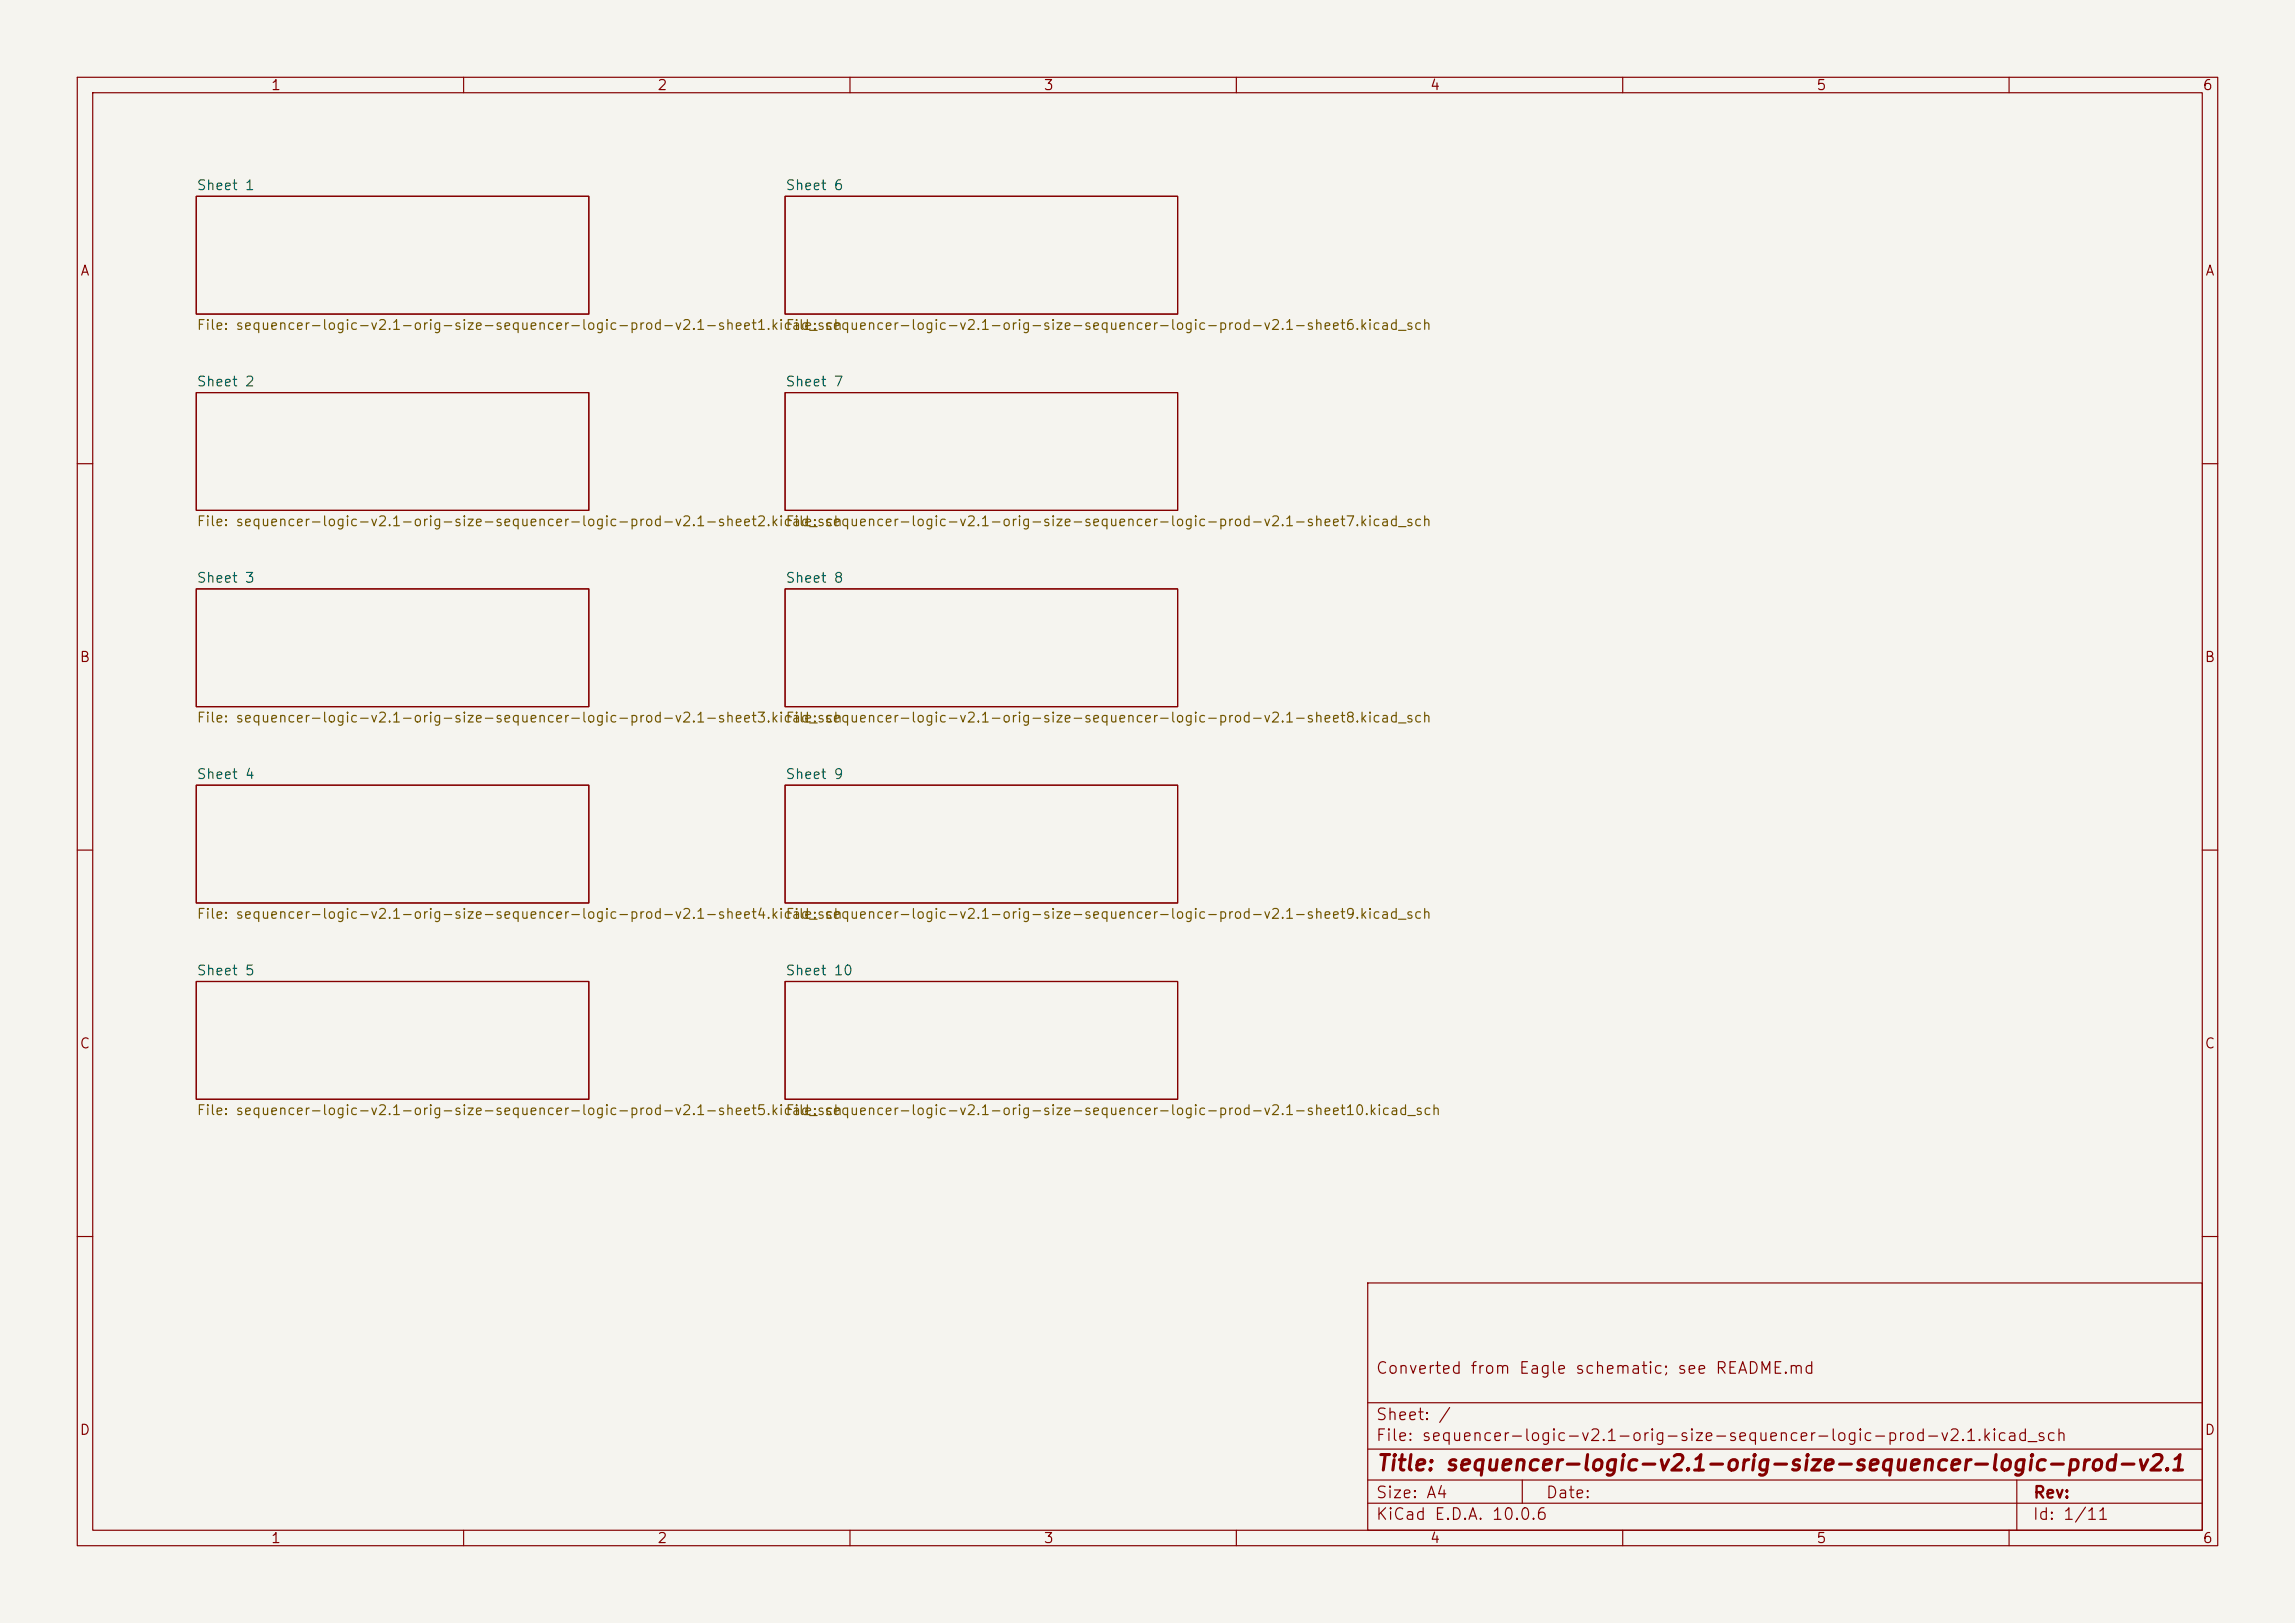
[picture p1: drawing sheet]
<svg xmlns="http://www.w3.org/2000/svg" width="297mm" height="210mm" viewBox="0 0 297 210" stroke-linecap="round" stroke-linejoin="round" font-family="sans-serif">
<defs><g id="words">
<text font-size="2" fill="#840000" x="178" y="190.8">Title: sequencer-logic-v2.1-orig-size-sequencer-logic-prod-v2.1</text>
<g font-size="1.5" fill="#840000">
<text x="178" y="178.1">Converted from Eagle schematic; see README.md</text>
<text x="178" y="184.1">Sheet: /</text>
<text x="178" y="186.8">File: sequencer-logic-v2.1-orig-size-sequencer-logic-prod-v2.1.kicad_sch</text>
<text x="178" y="197">KiCad E.D.A. 10.0.6</text>
<text x="178" y="194.2">Size: A4</text>
<text x="200" y="194.2">Date:</text>
<text x="263" y="197">Id: 1/11</text>
<text x="263" y="194.2">Rev:</text>
</g>
<g font-size="1.3" fill="#840000">
<text x="35" y="12">1</text>
<text x="85" y="12">2</text>
<text x="135" y="12">3</text>
<text x="185" y="12">4</text>
<text x="235" y="12">5</text>
<text x="285" y="12">6</text>
<text x="10.3" y="36">A</text>
<text x="285.3" y="36">A</text>
<text x="10.2" y="86">B</text>
<text x="285.2" y="86">B</text>
<text x="10.2" y="136">C</text>
<text x="285.2" y="136">C</text>
<text x="10.2" y="186">D</text>
<text x="285.2" y="186">D</text>
<text x="35" y="200">1</text>
<text x="85" y="200">2</text>
<text x="135" y="200">3</text>
<text x="185" y="200">4</text>
<text x="235" y="200">5</text>
<text x="285" y="200">6</text>
</g>
<g font-size="1.3" fill="#006464">
<text x="25.4" y="24.9">Sheet 1</text>
<text x="101.6" y="24.9">Sheet 6</text>
<text x="25.4" y="50.3">Sheet 2</text>
<text x="101.6" y="50.3">Sheet 7</text>
<text x="25.4" y="75.7">Sheet 3</text>
<text x="101.6" y="75.7">Sheet 8</text>
<text x="25.4" y="101.1">Sheet 4</text>
<text x="101.6" y="101.1">Sheet 9</text>
<text x="25.4" y="126.5">Sheet 5</text>
<text x="101.6" y="126.5">Sheet 10</text>
</g>
<g font-size="1.3" fill="#725600">
<text x="25.4" y="43">File: sequencer-logic-v2.1-orig-size-sequencer-logic-prod-v2.1-sheet1.kicad_sch</text>
<text x="101.6" y="43">File: sequencer-logic-v2.1-orig-size-sequencer-logic-prod-v2.1-sheet6.kicad_sch</text>
<text x="25.4" y="68.4">File: sequencer-logic-v2.1-orig-size-sequencer-logic-prod-v2.1-sheet2.kicad_sch</text>
<text x="101.6" y="68.4">File: sequencer-logic-v2.1-orig-size-sequencer-logic-prod-v2.1-sheet7.kicad_sch</text>
<text x="25.4" y="93.8">File: sequencer-logic-v2.1-orig-size-sequencer-logic-prod-v2.1-sheet3.kicad_sch</text>
<text x="101.6" y="93.8">File: sequencer-logic-v2.1-orig-size-sequencer-logic-prod-v2.1-sheet8.kicad_sch</text>
<text x="25.4" y="119.2">File: sequencer-logic-v2.1-orig-size-sequencer-logic-prod-v2.1-sheet4.kicad_sch</text>
<text x="101.6" y="119.2">File: sequencer-logic-v2.1-orig-size-sequencer-logic-prod-v2.1-sheet9.kicad_sch</text>
<text x="25.4" y="144.6">File: sequencer-logic-v2.1-orig-size-sequencer-logic-prod-v2.1-sheet5.kicad_sch</text>
<text x="101.6" y="144.6">File: sequencer-logic-v2.1-orig-size-sequencer-logic-prod-v2.1-sheet10.kicad_sch</text>
</g>
</g></defs>
<path d="M0 0h297v210h-297z" fill="#f5f4ef" stroke="#f5f4ef" stroke-width=".13"/>
<g fill="none" stroke="#840000" stroke-width=".15">
<path d="M10 10h277v190h-277zM12 12h273v186h-273zM60 10v2M110 10v2M160 10v2M210 10v2M260 10v2M25.4 25.4h50.8v15.2h-50.8zM101.6 25.4h50.8v15.2h-50.8zM25.4 50.8h50.8v15.2h-50.8zM101.6 50.8h50.8v15.2h-50.8zM10 60h2"/>
<path d="M25.4 76.2h50.8v15.2h-50.8zM101.6 76.2h50.8v15.2h-50.8zM285 60h2M10 110h2M25.4 101.6h50.8v15.2h-50.8zM101.6 101.6h50.8v15.2h-50.8zM285 110h2M25.4 127h50.8v15.2h-50.8zM101.6 127h50.8v15.2h-50.8zM10 160h2M177 166h108v32h-108zM285 160h2"/>
<path d="M60 198v2M110 198v2M160 198v2M177 194.5h108M177 191.5h108M177 187.5h108M177 181.5h108M197 191.5v3M210 198v2M260 198v2M261 191.5v6.5"/>
</g>
<use href="#words"/>
</svg>
